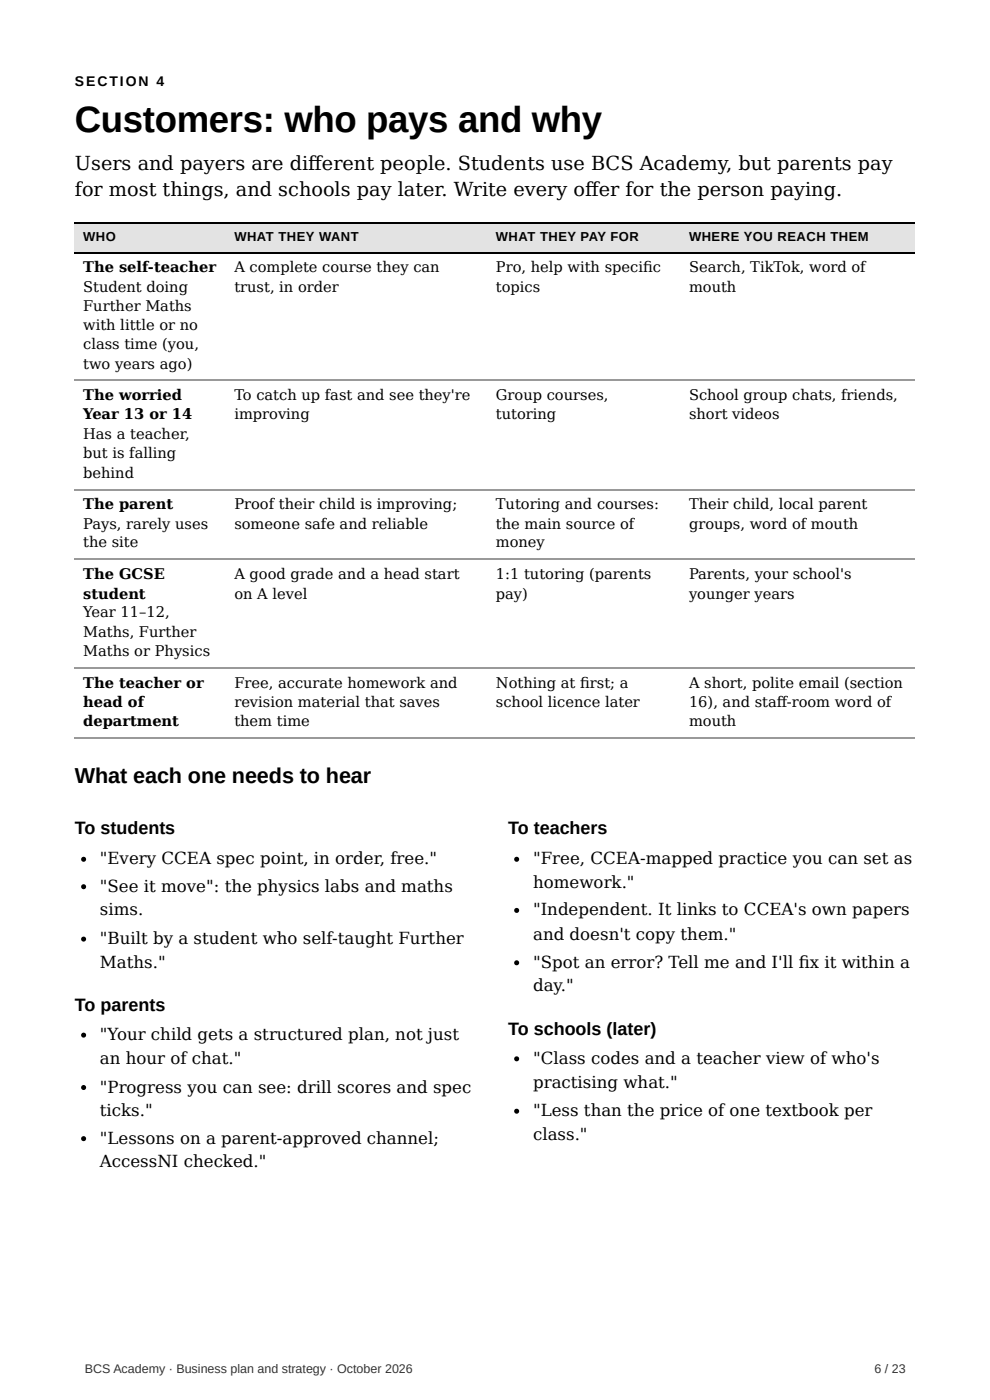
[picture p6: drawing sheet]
<svg xmlns="http://www.w3.org/2000/svg" width="210mm" height="297mm" viewBox="0 0 210 297" stroke-linecap="round" stroke-linejoin="round" font-family="sans-serif">
<defs><g id="words">
<text font-size="7.8" x="15.9" y="28">Customers: who pays and why</text>
<text font-size="4.6" x="15.9" y="166.2">What each one needs to hear</text>
<g font-size="4.1">
<text x="15.9" y="36">Users and payers are diff erent people. Students use BCS Academy, but parents pay</text>
<text x="15.9" y="41.5">for most things, and schools pay later. Write every off er for the person paying.</text>
</g>
<g font-size="3.8">
<text x="15.9" y="177">To students</text>
<text x="107.7" y="177">To teachers</text>
<text x="15.9" y="214.6">To parents</text>
<text x="107.7" y="219.6">To schools (later)</text>
</g>
<g font-size="3.5">
<text x="21.2" y="183.4">&quot;Every CCEA spec point, in order, free.&quot;</text>
<text x="113" y="183.4">&quot;Free, CCEA-mapped practice you can set as</text>
<text x="21.2" y="189.2">&quot;See it move&quot;: the physics labs and maths</text>
<text x="113" y="188.4">homework.&quot;</text>
<text x="21.2" y="194.2">sims.</text>
<text x="113" y="194.2">&quot;Independent. It links to CCEA's own papers</text>
<text x="21.2" y="200.3">&quot;Built by a student who self-taught Further</text>
<text x="113" y="199.5">and doesn't copy them.&quot;</text>
<text x="21.2" y="205.3">Maths.&quot;</text>
<text x="113" y="205.3">&quot;Spot an error? Tell me and I'll fi x it within a</text>
<text x="113" y="210.3">day.&quot;</text>
<text x="21.2" y="220.7">&quot;Your child gets a structured plan, not just</text>
<text x="21.2" y="225.7">an hour of chat.&quot;</text>
<text x="113" y="225.7">&quot;Class codes and a teacher view of who's</text>
<text x="21.2" y="231.8">&quot;Progress you can see: drill scores and spec</text>
<text x="113" y="230.7">practising what.&quot;</text>
<text x="21.2" y="236.8">ticks.&quot;</text>
<text x="113" y="236.8">&quot;Less than the price of one textbook per</text>
<text x="21.2" y="242.6">&quot;Lessons on a parent-approved channel;</text>
<text x="113" y="241.8">class.&quot;</text>
<text x="21.2" y="247.7">AccessNI checked.&quot;</text>
</g>
<g font-size="3.1">
<text x="17.6" y="57.7">The self-teacher</text>
<text x="49.7" y="57.7">A complete course they can</text>
<text x="105.1" y="57.7">Pro, help with specifi c</text>
<text x="146.1" y="57.7">Search, TikTok, word of</text>
<text x="17.6" y="61.9">Student doing</text>
<text x="17.6" y="65.9">Further Maths</text>
<text x="49.7" y="61.9">trust, in order</text>
<text x="105.1" y="61.9">topics</text>
<text x="146.1" y="61.9">mouth</text>
<text x="17.6" y="70.1">with little or no</text>
<text x="17.6" y="74.1">class time (you,</text>
<text x="17.6" y="78.3">two years ago)</text>
<text x="17.6" y="84.9">The worried</text>
<text x="17.6" y="88.9">Year 13 or 14</text>
<text x="49.7" y="84.9">To catch up fast and see they're</text>
<text x="49.7" y="88.9">improving</text>
<text x="105.1" y="84.9">Group courses,</text>
<text x="105.1" y="88.9">tutoring</text>
<text x="146.1" y="84.9">School group chats, friends,</text>
<text x="146.1" y="88.9">short videos</text>
<text x="17.6" y="93.1">Has a teacher,</text>
<text x="17.6" y="97.1">but is falling</text>
<text x="17.6" y="101.3">behind</text>
<text x="17.6" y="108">The parent</text>
<text x="49.7" y="108">Proof their child is improving;</text>
<text x="105.1" y="108">Tutoring and courses:</text>
<text x="146.1" y="108">Their child, local parent</text>
<text x="17.6" y="112.2">Pays, rarely uses</text>
<text x="49.7" y="112.2">someone safe and reliable</text>
<text x="105.1" y="112.2">the main source of</text>
<text x="146.1" y="112.2">groups, word of mouth</text>
<text x="17.6" y="116.2">the site</text>
<text x="105.1" y="116.2">money</text>
<text x="17.6" y="122.8">The GCSE</text>
<text x="49.7" y="122.8">A good grade and a head start</text>
<text x="105.1" y="122.8">1:1 tutoring (parents</text>
<text x="146.1" y="122.8">Parents, your school's</text>
<text x="17.6" y="127">student</text>
<text x="17.6" y="131">Year 11–12,</text>
<text x="49.7" y="127">on A level</text>
<text x="105.1" y="127">pay)</text>
<text x="146.1" y="127">younger years</text>
<text x="17.6" y="135.2">Maths, Further</text>
<text x="17.6" y="139.2">Maths or Physics</text>
<text x="17.6" y="146.1">The teacher or</text>
<text x="49.7" y="146.1">Free, accurate homework and</text>
<text x="105.1" y="146.1">Nothing at fi rst; a</text>
<text x="146.1" y="146.1">A short, polite email (section</text>
<text x="17.6" y="150">head of</text>
<text x="17.6" y="154">department</text>
<text x="49.7" y="150">revision material that saves</text>
<text x="49.7" y="154">them time</text>
<text x="105.1" y="150">school licence later</text>
<text x="146.1" y="150">16), and staff -room word of</text>
<text x="146.1" y="154">mouth</text>
</g>
<text font-size="3" x="15.9" y="18.3">SECTION 4</text>
<g font-size="2.8">
<text x="17.6" y="51.1">WHO</text>
<text x="49.7" y="51.1">WHAT THEY WANT</text>
<text x="105.1" y="51.1">WHAT THEY PAY FOR</text>
<text x="146.1" y="51.1">WHERE YOU REACH THEM</text>
</g>
<g font-size="2.6" fill="#333">
<text x="18" y="291.3">BCS Academy · Business plan and strategy · October 2026</text>
<text x="185.4" y="291.3">6 / 23</text>
</g>
</g></defs>
<g fill="#e3e3e3">
<path d="M15.9 47.1h32v6.3h-32z"/>
<path d="M47.9 47.1h55.6v6.3h-55.6z"/>
<path d="M103.5 47.1h40.7v6.3h-40.7z"/>
<path d="M144.2 47.1h49.7v6.3h-49.7z"/>
</g>
<path d="M15.9 47.2h178M15.9 53.6h178" fill="none" stroke="#000" stroke-width=".26"/>
<path d="M15.9 80.6h178M15.9 103.8h178M15.9 118.7h178M15.9 141.7h178M15.9 156.5h178" fill="none" stroke="#999" stroke-width=".26"/>
<g fill="#000">
<circle cx="17.7" cy="182.3" r=".53"/>
<circle cx="17.7" cy="188.1" r=".53"/>
<circle cx="17.7" cy="199.2" r=".53"/>
<circle cx="109.5" cy="182.3" r=".53"/>
<circle cx="109.5" cy="193.1" r=".53"/>
<circle cx="17.7" cy="219.6" r=".53"/>
<circle cx="109.5" cy="204.3" r=".53"/>
<circle cx="17.7" cy="230.7" r=".53"/>
<circle cx="109.5" cy="224.6" r=".53"/>
<circle cx="109.5" cy="235.7" r=".53"/>
<circle cx="17.7" cy="241.6" r=".53"/>
</g>
<use href="#words"/>
</svg>
